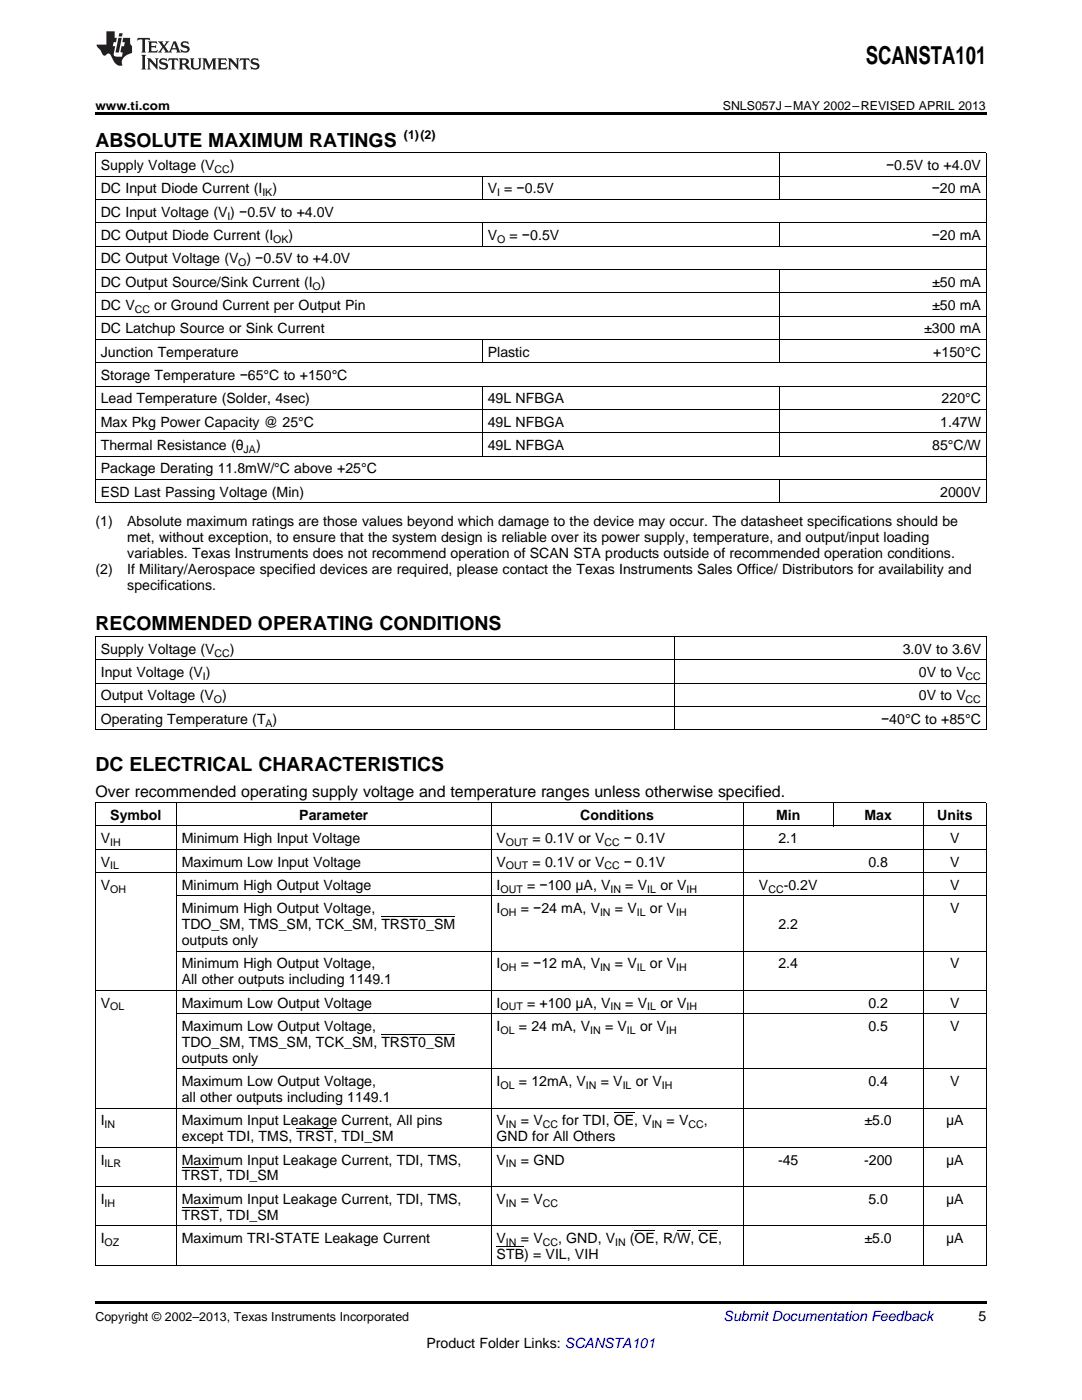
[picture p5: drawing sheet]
<svg xmlns="http://www.w3.org/2000/svg" width="216mm" height="279mm" viewBox="0 0 216 279" stroke-linecap="round" stroke-linejoin="round" font-family="sans-serif">
<defs><g id="words">
<text font-size="4.9" x="172.8" y="12.8">SCANSTA101</text>
<g font-size="3.9">
<text x="19" y="29.3">ABSOLUTE MAXIMUM RATINGS</text>
<text x="19" y="125.8">RECOMMENDED OPERATING CONDITIONS</text>
<text x="19" y="153.8">DC ELECTRICAL CHARACTERISTICS</text>
</g>
<text font-size="3.2" x="19" y="159">Over recommended operating supply voltage and temperature ranges unless otherwise specified.</text>
<g font-size="2.8">
<text x="20.1" y="33.9">Supply Voltage (V</text>
<text x="45.9" y="33.9">)</text>
<text x="176.8" y="33.9">−0.5V to +4.0V</text>
<text x="20.1" y="38.6">DC Input Diode Current (I</text>
<text x="54.4" y="38.6">)</text>
<text x="97.3" y="38.6">V = −0.5V</text>
<text x="185.9" y="38.6">−20 mA</text>
<text x="20.1" y="43.3">DC Input Voltage (V ) −0.5V to +4.0V</text>
<text x="20.1" y="47.9">DC Output Diode Current (I</text>
<text x="57.6" y="47.9">)</text>
<text x="97.3" y="47.9">V</text>
<text x="101.7" y="47.9">= −0.5V</text>
<text x="185.9" y="47.9">−20 mA</text>
<text x="20.1" y="52.6">DC Output Voltage (V ) −0.5V to +4.0V</text>
<text x="20.1" y="57.2">DC Output Source/Sink Current (I )</text>
<text x="186" y="57.2">±50 mA</text>
<text x="20.1" y="61.9">DC V</text>
<text x="30.8" y="61.9">or Ground Current per Output Pin</text>
<text x="186" y="61.9">±50 mA</text>
<text x="20.1" y="66.5">DC Latchup Source or Sink Current</text>
<text x="20.1" y="71.2">Junction Temperature</text>
<text x="97.3" y="71.2">Plastic</text>
<text x="184.4" y="66.5">±300 mA</text>
<text x="186.2" y="71.2">+150°C</text>
<text x="20.1" y="75.8">Storage Temperature −65°C to +150°C</text>
<text x="20.1" y="80.5">Lead Temperature (Solder, 4sec)</text>
<text x="97.3" y="80.5">49L NFBGA</text>
<text x="187.9" y="80.5">220°C</text>
<text x="20.1" y="85.2">Max Pkg Power Capacity @ 25°C</text>
<text x="20.1" y="89.8">Thermal Resistance (θ</text>
<text x="51.1" y="89.8">)</text>
<text x="97.3" y="85.2">49L NFBGA</text>
<text x="97.3" y="89.8">49L NFBGA</text>
<text x="186" y="89.8">85°C/W</text>
<text x="187.6" y="85.2">1.47W</text>
<text x="20.1" y="94.5">Package Derating 11.8mW/°C above +25°C</text>
<text x="20.1" y="99.1">ESD Last Passing Voltage (Min)</text>
<text x="187.6" y="99.1">2000V</text>
<text x="19" y="105">(1)</text>
<text x="25.4" y="105">Absolute maximum ratings are those values beyond which damage to the device may occur. The datasheet specifications should be</text>
<text x="25.4" y="108.2">met, without exception, to ensure that the system design is reliable over its power supply, temperature, and output/input loading</text>
<text x="25.4" y="111.3">variables. Texas Instruments does not recommend operation of SCAN STA products outside of recommended operation conditions.</text>
<text x="19" y="114.5">(2)</text>
<text x="25.4" y="114.5">If Military/Aerospace specified devices are required, please contact the Texas Instruments Sales Office/ Distributors for availability and</text>
<text x="25.4" y="117.7">specifications.</text>
<text x="20.1" y="130.5">Supply Voltage (V</text>
<text x="45.9" y="130.5">)</text>
<text x="180.1" y="130.5">3.0V to 3.6V</text>
<text x="20.1" y="135.1">Input Voltage (V )</text>
<text x="183.3" y="135.1">0V to V</text>
<text x="20.1" y="139.8">Output Voltage (V )</text>
<text x="183.3" y="139.8">0V to V</text>
<text x="20.1" y="144.4">Operating Temperature (T )</text>
<text x="175.8" y="144.4">−40°C to +85°C</text>
<text x="22" y="163.6">Symbol</text>
<text x="59.7" y="163.6">Parameter</text>
<text x="115.8" y="163.6">Conditions</text>
<text x="154.9" y="163.6">Min</text>
<text x="172.5" y="163.6">Max</text>
<text x="187" y="163.6">Units</text>
<text x="20.1" y="168.3">V</text>
<text x="20.1" y="172.9">V</text>
<text x="36.3" y="168.3">Minimum High Input Voltage</text>
<text x="36.3" y="172.9">Maximum Low Input Voltage</text>
<text x="99.1" y="168.3">V</text>
<text x="99.1" y="172.9">V</text>
<text x="106.3" y="168.3">= 0.1V or V</text>
<text x="106.3" y="172.9">= 0.1V or V</text>
<text x="124.5" y="168.3">− 0.1V</text>
<text x="124.5" y="172.9">− 0.1V</text>
<text x="155.3" y="168.3">2.1</text>
<text x="173.3" y="172.9">0.8</text>
<text x="189.6" y="168.3">V</text>
<text x="189.6" y="172.9">V</text>
<text x="20.1" y="177.6">V</text>
<text x="36.3" y="177.6">Minimum High Output Voltage</text>
<text x="99.1" y="177.6">I</text>
<text x="105.2" y="177.6">= −100 μA, V</text>
<text x="124.8" y="177.6">= V</text>
<text x="131.8" y="177.6">or V</text>
<text x="151.4" y="177.6">V</text>
<text x="156.4" y="177.6">-0.2V</text>
<text x="189.6" y="177.6">V</text>
<text x="36.3" y="182.2">Minimum High Output Voltage,</text>
<text x="36.3" y="185.4">TDO_SM, TMS_SM, TCK_SM, TRST0_SM</text>
<text x="99.1" y="182.2">I</text>
<text x="103.9" y="182.2">= −24 mA, V</text>
<text x="122.7" y="182.2">= V</text>
<text x="129.7" y="182.2">or V</text>
<text x="155.3" y="185.4">2.2</text>
<text x="189.6" y="182.2">V</text>
<text x="36.3" y="188.6">outputs only</text>
<text x="36.3" y="193.3">Minimum High Output Voltage,</text>
<text x="36.3" y="196.4">All other outputs including 1149.1</text>
<text x="99.1" y="193.3">I</text>
<text x="103.9" y="193.3">= −12 mA, V</text>
<text x="122.7" y="193.3">= V</text>
<text x="129.7" y="193.3">or V</text>
<text x="155.3" y="193.3">2.4</text>
<text x="189.6" y="193.3">V</text>
<text x="20.1" y="201.1">V</text>
<text x="36.3" y="201.1">Maximum Low Output Voltage</text>
<text x="99.1" y="201.1">I</text>
<text x="105.2" y="201.1">= +100 μA, V</text>
<text x="124.8" y="201.1">= V</text>
<text x="131.8" y="201.1">or V</text>
<text x="173.3" y="201.1">0.2</text>
<text x="189.6" y="201.1">V</text>
<text x="36.3" y="205.7">Maximum Low Output Voltage,</text>
<text x="36.3" y="208.9">TDO_SM, TMS_SM, TCK_SM, TRST0_SM</text>
<text x="99.1" y="205.7">I</text>
<text x="103.5" y="205.7">= 24 mA, V</text>
<text x="120.7" y="205.7">= V</text>
<text x="127.7" y="205.7">or V</text>
<text x="173.3" y="205.7">0.5</text>
<text x="189.6" y="205.7">V</text>
<text x="36.3" y="212.1">outputs only</text>
<text x="36.3" y="216.7">Maximum Low Output Voltage,</text>
<text x="36.3" y="219.9">all other outputs including 1149.1</text>
<text x="99.1" y="216.7">I</text>
<text x="103.5" y="216.7">= 12mA, V</text>
<text x="119.9" y="216.7">= V</text>
<text x="126.9" y="216.7">or V</text>
<text x="173.3" y="216.7">0.4</text>
<text x="189.6" y="216.7">V</text>
<text x="20.1" y="224.6">I</text>
<text x="36.3" y="224.6">Maximum Input Leakage Current, All pins</text>
<text x="36.3" y="227.8">except TDI, TMS, TRST, TDI_SM</text>
<text x="99.1" y="224.6">V</text>
<text x="99.1" y="227.8">GND for All Others</text>
<text x="103.9" y="224.6">= V</text>
<text x="112.2" y="224.6">for TDI, OE, V</text>
<text x="133" y="224.6">= V</text>
<text x="140.4" y="224.6">,</text>
<text x="172.5" y="224.6">±5.0</text>
<text x="188.8" y="224.6">μA</text>
<text x="20.1" y="232.4">I</text>
<text x="36.3" y="232.4">Maximum Input Leakage Current, TDI, TMS,</text>
<text x="99.1" y="232.4">V</text>
<text x="103.9" y="232.4">= GND</text>
<text x="155.3" y="232.4">-45</text>
<text x="172.4" y="232.4">-200</text>
<text x="188.8" y="232.4">μA</text>
<text x="36.3" y="235.6">TRST, TDI_SM</text>
<text x="20.1" y="240.2">I</text>
<text x="36.3" y="240.2">Maximum Input Leakage Current, TDI, TMS,</text>
<text x="36.3" y="243.4">TRST, TDI_SM</text>
<text x="99.1" y="240.2">V</text>
<text x="103.9" y="240.2">= V</text>
<text x="173.3" y="240.2">5.0</text>
<text x="188.8" y="240.2">μA</text>
<text x="20.1" y="248.1">I</text>
<text x="36.3" y="248.1">Maximum TRI-STATE Leakage Current</text>
<text x="99.1" y="248.1">V</text>
<text x="99.1" y="251.2">STB) = VIL, VIH</text>
<text x="103.9" y="248.1">= V</text>
<text x="111.4" y="248.1">, GND, V</text>
<text x="125.7" y="248.1">(OE, R/W, CE,</text>
<text x="172.5" y="248.1">±5.0</text>
<text x="188.8" y="248.1">μA</text>
<text x="195.3" y="263.6">5</text>
<text x="85.1" y="269">Product Folder Links: SCANSTA101</text>
</g>
<text font-size="2.8" fill="#0000c8" x="144.4" y="263.6">Submit Documentation Feedback</text>
<g font-size="2.5">
<text x="19" y="21.9">www.ti.com</text>
<text x="144.2" y="21.9">SNLS057J –MAY 2002–REVISED APRIL 2013</text>
<text x="80.6" y="27.7">(1)(2)</text>
<text x="19" y="263.6">Copyright © 2002–2013, Texas Instruments Incorporated</text>
</g>
<g font-size="2.1">
<text x="42.8" y="34.5">CC</text>
<text x="52.4" y="39.2">IK</text>
<text x="99.2" y="39.2">I</text>
<text x="45.4" y="43.8">I</text>
<text x="47.6" y="53.1">O</text>
<text x="54.5" y="48.5">OK</text>
<text x="99.2" y="48.5">O</text>
<text x="62.4" y="57.8">O</text>
<text x="26.9" y="62.4">CC</text>
<text x="48.6" y="90.4">JA</text>
<text x="42.8" y="131">CC</text>
<text x="40.5" y="135.7">I</text>
<text x="192.7" y="135.7">CC</text>
<text x="42.7" y="140.3">O</text>
<text x="192.7" y="140.3">CC</text>
<text x="53" y="145">A</text>
<text x="22" y="168.8">IH</text>
<text x="22" y="173.5">IL</text>
<text x="101" y="168.8">OUT</text>
<text x="101" y="173.5">OUT</text>
<text x="120.6" y="168.8">CC</text>
<text x="120.6" y="173.5">CC</text>
<text x="22" y="178.2">OH</text>
<text x="99.9" y="178.2">OUT</text>
<text x="121.8" y="178.2">IN</text>
<text x="129.2" y="178.2">IL</text>
<text x="137" y="178.2">IH</text>
<text x="153.3" y="178.2">CC</text>
<text x="99.9" y="182.8">OH</text>
<text x="119.7" y="182.8">IN</text>
<text x="127.1" y="182.8">IL</text>
<text x="134.9" y="182.8">IH</text>
<text x="99.9" y="193.8">OH</text>
<text x="119.7" y="193.8">IN</text>
<text x="127.1" y="193.8">IL</text>
<text x="134.9" y="193.8">IH</text>
<text x="22" y="201.6">OL</text>
<text x="99.9" y="201.6">OUT</text>
<text x="121.8" y="201.6">IN</text>
<text x="129.2" y="201.6">IL</text>
<text x="137" y="201.6">IH</text>
<text x="99.9" y="206.3">OL</text>
<text x="117.8" y="206.3">IN</text>
<text x="125.1" y="206.3">IL</text>
<text x="132.9" y="206.3">IH</text>
<text x="99.9" y="217.3">OL</text>
<text x="116.9" y="217.3">IN</text>
<text x="124.2" y="217.3">IL</text>
<text x="132.1" y="217.3">IH</text>
<text x="20.9" y="225.1">IN</text>
<text x="101" y="225.1">IN</text>
<text x="108.3" y="225.1">CC</text>
<text x="130" y="225.1">IN</text>
<text x="137.4" y="225.1">CC</text>
<text x="20.9" y="233">ILR</text>
<text x="101" y="233">IN</text>
<text x="20.9" y="240.8">IH</text>
<text x="101" y="240.8">IN</text>
<text x="108.3" y="240.8">CC</text>
<text x="20.9" y="248.6">OZ</text>
<text x="101" y="248.6">IN</text>
<text x="108.3" y="248.6">CC</text>
<text x="122.7" y="248.6">IN</text>
</g>
</g></defs>
<path d="M19 22.5h177.8v.5h-177.8zM19 259.7h177.8v.5h-177.8z" fill="#000"/>
<g fill="none" stroke="#000" stroke-width=".2">
<path d="M19 39.8h177.8M19 35.2h177.8M19 30.5h177.8M19.1 30.6v69.8M96.2 35.2v4.7M155.5 30.6v9.3M196.8 30.6v69.8M19 58.4h177.8M19 53.8h177.8M19 49.1h177.8M19 44.5h177.8M96.2 44.5v4.7"/>
<path d="M155.5 44.5v4.7M155.5 53.8v18.7M19 77.1h177.8M19 72.4h177.8M19 67.8h177.8M19 63.1h177.8M96.2 67.8v4.7M96.2 77.1v14M155.5 77.1v14M19 95.7h177.8M19 91h177.8M19 86.4h177.8"/>
<path d="M19 81.7h177.8M155.5 95.7v4.7M19 100.3h177.8M19 136.3h177.8M19 131.7h177.8M19 127h177.8M19.1 127.1v18.6M134.6 127.1v18.6M196.8 127.1v18.6M19 145.6h177.8M19 141h177.8M19 174.1h177.8"/>
<path d="M19 169.5h177.8M19 164.8h177.8M19 160.2h177.8M19.1 160.2v92.3M35.2 160.2v92.3M35.2 178.8h161.6M98 160.2v92.3M148.3 160.2v92.3M166.2 160.2v4.7M184.2 160.2v92.3M196.8 160.2v92.3M19 197.6h177.8"/>
<path d="M35.2 189.8h161.6M35.2 213.3h161.6M35.2 202.3h161.6M19 236.8h177.8M19 229h177.8M19 221.1h177.8M19 252.5h177.8M19 244.6h177.8"/>
</g>
<g fill="#231f20">
<path d="M27.5 7.6l-.1 .5 .4-.2h.6v.1v2.1l-.2 .4h1l-.3-.4v-2.1l.1-.1h.5l.5 .2-.2-.5zM29.5 8.3l.2 .3v1.5l-.2 .4h1.8l.2-.6a1.04 1.04 0 0 1-1.3 .2v-.7h.6l.3 .2v-.6l-.3 .2h-.6v-.6l.8-.1 .4 .3-.2-.5zM31.5 8.3l.9 1.1-.9 1.1h.8l-.2-.2 .5-.7 .4 .7-.2 .2h1.5l-.1-.2 .1-.4h.9l.1 .4-.2 .2h1l-.3-.3-.7-1.9h-.5l-.9 2-.8-1 .9-1h-.8l.1 .3-.3 .5-.4-.6 .2-.2zM34.7 8.6l.4 1h-.7zM36.3 8.4a.63 .63 0 0 0-.2 .7 .63 .63 0 0 0 .6 .4l.6 .2 .1 .2a.75 .75 0 0 1-.7 .4 .75 .75 0 0 1-.6-.5l.1 .7 .1-.1a1.11 1.11 0 0 0 1.5-.6 1.13 1.13 0 0 0-1.2-.8l-.1-.4a1.04 1.04 0 0 1 1.2 .2l-.2-.5-.1 .1-.5-.2zM28.2 10.9l.2 .4v2.2l-.2 .4h1l-.3-.4v-2.2l.3-.4zM29.3 11.6l.3 .4v1.5l-.3 .4h.8l-.2-.4v-1.3l1.5 1.7v-1.9l.2-.4h-.7l.2 .4v.9l-1.1-1.3zM32 11.8a.62 .62 0 0 0-.2 .7 .62 .62 0 0 0 .6 .4l.6 .1 .1 .3a.76 .76 0 0 1-.7 .3 .76 .76 0 0 1-.6-.4l.1 .7 .1-.1a1.11 1.11 0 0 0 1.5-.6 1.13 1.13 0 0 0-1.2-.8l-.1-.4a1.04 1.04 0 0 1 1.2 .2l-.2-.6-.1 .1-.5-.1zM33.7 11.6l-.2 .6a.61 .61 0 0 1 .8-.3v1.6l-.2 .4h.9l-.2-.4v-1.6a.63 .63 0 0 1 .8 .3l-.2-.6zM35.6 11.6l.3 .4v1.5l-.3 .4h1l-.2-.2v-.8l.5 .2a.76 .76 0 0 0 1.2 .7l-1-1a.58 .58 0 0 0 .6-.5 .58 .58 0 0 0-.5-.6zM36.4 11.9h.1a.45 .45 0 0 1 .5 .1 .45 .45 0 0 1 .1 .5l-.7 .2zM37.9 11.6l.2 .2a2.17 2.17 0 0 0 .3 1.9 .99 .99 0 0 0 1.6-.6v-1.1l.2-.4h-.7l.2 .2a1.92 1.92 0 0 1-.2 1.8 .6 .6 0 0 1-.9-.5v-1.1l.2-.4zM40.4 11.6l.2 .4v1.5l-.2 .4h.7l-.2-.4v-1.4l.8 1.8 .8-1.8v1.4l-.2 .4h.9l-.2-.4v-1.5l.2-.4h-.8l-.6 1.5-.6-1.5zM43.4 11.6l.2 .4v1.5l-.2 .4h1.8l.2-.6a1.04 1.04 0 0 1-1.3 .1v-.6h.5l.4 .2v-.6l-.4 .2h-.5v-.7h.8l.3 .3-.1-.6zM45.5 11.6l.2 .4v1.5l-.2 .4h.7l-.2-.4v-1.3l1.5 1.7v-1.9l.2-.4h-.7l.2 .4v.9l-1.1-1.3zM47.9 11.6l-.1 .6a.61 .61 0 0 1 .8-.3v1.6l-.3 .4h1l-.3-.4 .1-1.6a.63 .63 0 0 1 .7 .3l-.1-.6zM50.2 11.8a.62 .62 0 0 0-.2 .7 .62 .62 0 0 0 .6 .4l.6 .1 .2 .3a.76 .76 0 0 1-.8 .3 .76 .76 0 0 1-.6-.4l.1 .7 .2-.1a1.11 1.11 0 0 0 1.5-.6 1.13 1.13 0 0 0-1.3-.8l-.1-.4a1.04 1.04 0 0 1 1.2 .2l-.1-.6-.2 .1-.5-.1z"/>
<path d="M21.2 6.3v2.6h-1.9l.1 .4 .7 .9a.91 .91 0 0 0 1 .8 .56 .56 0 0 1 .5-.3 .56 .56 0 0 1 .5 .3l.4 .8a1.53 1.53 0 0 0 1.9 1.2 1.54 1.54 0 0 1 1-2.1l.9-.3v-1.4a1.52 1.52 0 0 1-.3-1.6h-1.4l-.2 .8h.5l-.2 .8h-.4l-.2 1v.2l.4 .1-.2 .8a1.93 1.93 0 0 1-1.6-.3l.3-1.8h-.5l.2-.8h.4l.2-.8h-.4v-1.3zM23.6 7.6l-.6 2.9h.7l.6-2.9zM23.8 6.6l-.1 .7h.6l.2-.7z"/>
</g>
<path d="M76.1 182.9h14.7M76.1 206.4h14.7M36.3 233.1h7.3M59.2 225.3h7.3M122.5 222.1h4M36.3 240.9h7.3M99.1 248.8h5.5M126.6 245.6h4.1M135.1 245.6h2.7M139.4 245.6h3.9" fill="none" stroke="#000" stroke-width=".2"/>
<use href="#words"/>
</svg>
